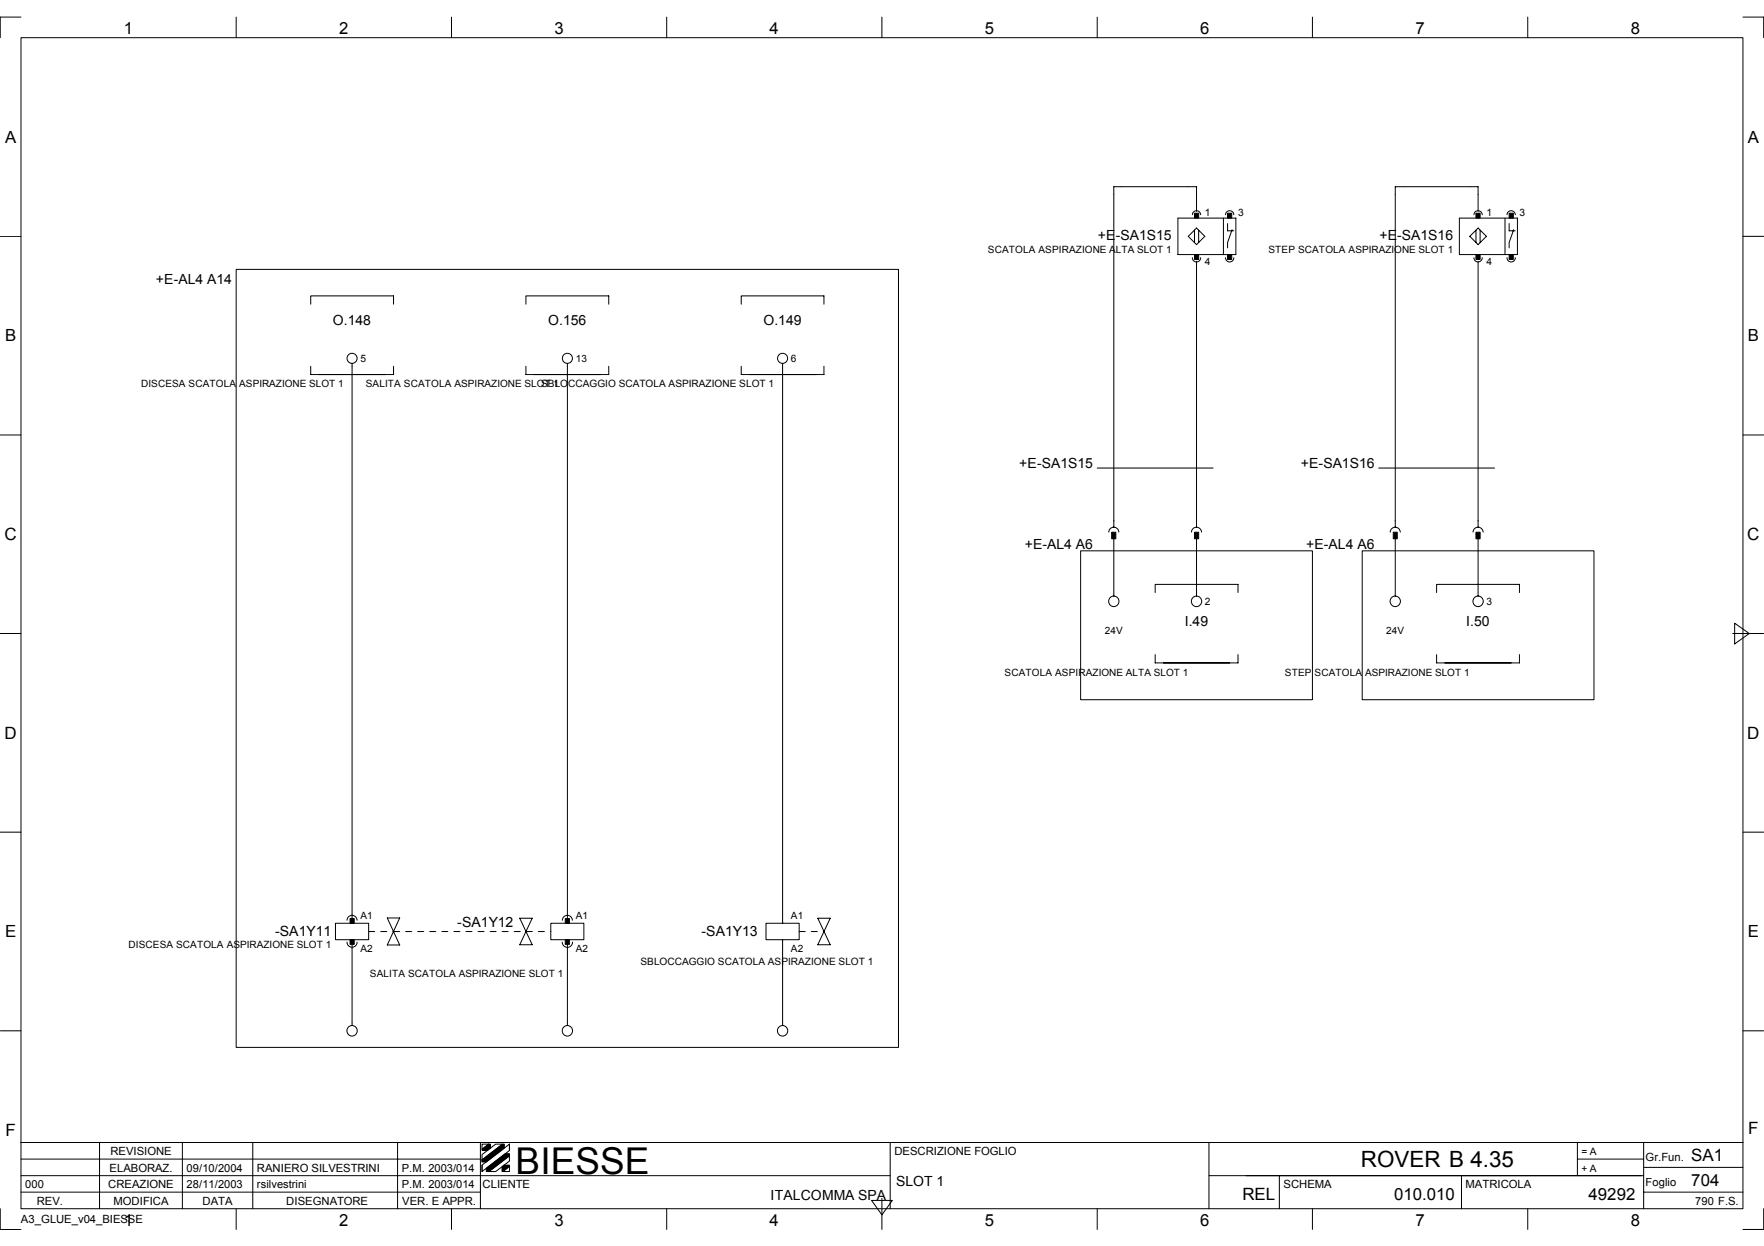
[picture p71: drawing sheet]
<svg xmlns="http://www.w3.org/2000/svg" width="297mm" height="210mm" viewBox="0 0 297 210" stroke-linecap="round" stroke-linejoin="round" font-family="sans-serif">
<defs><g id="words">
<text font-size="6.2" x="86.8" y="197.7">BIESSE</text>
<text font-size="3.8" x="229.2" y="196.7">ROVER B 4.35</text>
<g font-size="2.9">
<text x=".8" y="91">C</text>
<text x="294.2" y="91">C</text>
<text x=".8" y="124.4">D</text>
<text x="294.2" y="124.4">D</text>
<text x=".9" y="191.3">F</text>
<text x="294.4" y="191">F</text>
<text x="284.8" y="195.6">SA1</text>
<text x="209.2" y="202.2">REL</text>
</g>
<g font-size="2.8">
<text x="20.9" y="5.7">1</text>
<text x="57.1" y="5.7">2</text>
<text x="93.4" y="5.7">3</text>
<text x="129.6" y="5.7">4</text>
<text x="165.8" y="5.7">5</text>
<text x="202.1" y="5.7">6</text>
<text x="238.3" y="5.7">7</text>
<text x="274.6" y="5.7">8</text>
<text x=".8" y="24.1">A</text>
<text x="294.3" y="24.1">A</text>
<text x=".8" y="57.5">B</text>
<text x="294.3" y="57.5">B</text>
<text x=".8" y="157.9">E</text>
<text x="294.3" y="157.9">E</text>
<text x="234.7" y="202.2">010.010</text>
<text x="267.5" y="202.2">49292</text>
<text x="284.8" y="199.8">704</text>
<text x="20.9" y="206.5">1</text>
<text x="57.1" y="206.5">2</text>
<text x="93.4" y="206.5">3</text>
<text x="129.6" y="206.5">4</text>
<text x="165.8" y="206.5">5</text>
<text x="202.1" y="206.5">6</text>
<text x="238.3" y="206.5">7</text>
<text x="274.6" y="206.5">8</text>
</g>
<g font-size="2.4">
<text x="184.9" y="40.5">+E-SA1S15</text>
<text x="232.3" y="40.5">+E-SA1S16</text>
<text x="26.3" y="47.8">+E-AL4 A14</text>
<text x="56.1" y="54.8">O.148</text>
<text x="92.3" y="54.8">O.156</text>
<text x="128.6" y="54.8">O.149</text>
<text x="171.6" y="78.8">+E-SA1S15</text>
<text x="219.1" y="78.8">+E-SA1S16</text>
<text x="172.6" y="92.4">+E-AL4 A6</text>
<text x="220" y="92.4">+E-AL4 A6</text>
<text x="199.5" y="105.5">I.49</text>
<text x="246.9" y="105.5">I.50</text>
<text x="46.3" y="157.6">-SA1Y11</text>
<text x="77" y="156.2">-SA1Y12</text>
<text x="118.1" y="157.6">-SA1Y13</text>
<text x="129.8" y="202.2">ITALCOMMA SPA</text>
<text x="150.9" y="199.7">SLOT 1</text>
</g>
<g font-size="1.9">
<text x="18.4" y="197.4">ELABORAZ.</text>
<text x="18.6" y="194.6">REVISIONE</text>
<text x="31.4" y="197.4">09/10/2004</text>
<text x="43.3" y="197.4">RANIERO SILVESTRINI</text>
<text x="67.6" y="197.4">P.M. 2003/014</text>
<text x="150.6" y="194.6">DESCRIZIONE FOGLIO</text>
<text x="277.1" y="195.6">Gr.Fun.</text>
<text x="4.2" y="200.1">000</text>
<text x="6.2" y="202.9">REV.</text>
<text x="18.2" y="200.1">CREAZIONE</text>
<text x="19.1" y="202.9">MODIFICA</text>
<text x="31.4" y="200.1">28/11/2003</text>
<text x="34.1" y="202.9">DATA</text>
<text x="43.3" y="200.1">rsilvestrini</text>
<text x="48.2" y="202.9">DISEGNATORE</text>
<text x="67.6" y="200.1">P.M. 2003/014</text>
<text x="67.7" y="202.9">VER. E APPR.</text>
<text x="81.3" y="200.1">CLIENTE</text>
<text x="216.1" y="200.1">SCHEMA</text>
<text x="246.8" y="200.1">MATRICOLA</text>
<text x="277.1" y="199.8">Foglio</text>
<text x="285.5" y="202.9">790 F.S.</text>
<text x="3.5" y="206.1">A3_GLUE_v04_BIESSE</text>
</g>
<g font-size="1.7">
<text x="202.9" y="36.3">1</text>
<text x="208.5" y="36.3">3</text>
<text x="250.3" y="36.3">1</text>
<text x="255.9" y="36.3">3</text>
<text x="166.4" y="42.6">SCATOLA ASPIRAZIONE ALTA SLOT 1</text>
<text x="202.9" y="44.7">4</text>
<text x="213.6" y="42.6">STEP SCATOLA ASPIRAZIONE SLOT 1</text>
<text x="250.3" y="44.7">4</text>
<text x="23.7" y="65.3">DISCESA SCATOLA ASPIRAZIONE SLOT 1</text>
<text x="60.7" y="61.1">5</text>
<text x="61.6" y="65.3">SALITA SCATOLA ASPIRAZIONE SLOT 1</text>
<text x="91.1" y="65.3">SBLOCCAGGIO SCATOLA ASPIRAZIONE SLOT 1</text>
<text x="96.9" y="61.1">13</text>
<text x="133.2" y="61.1">6</text>
<text x="202.9" y="102">2</text>
<text x="250.3" y="102">3</text>
<text x="186" y="106.9">24V</text>
<text x="233.4" y="106.9">24V</text>
<text x="169.2" y="113.8">SCATOLA ASPIRAZIONE ALTA SLOT 1</text>
<text x="216.4" y="113.8">STEP SCATOLA ASPIRAZIONE SLOT 1</text>
<text x="60.7" y="154.8">A1</text>
<text x="96.9" y="154.8">A1</text>
<text x="133.2" y="154.8">A1</text>
<text x="21.7" y="159.7">DISCESA SCATOLA ASPIRAZIONE SLOT 1</text>
<text x="60.7" y="160.4">A2</text>
<text x="96.9" y="160.4">A2</text>
<text x="133.2" y="160.4">A2</text>
<text x="62.3" y="164.6">SALITA SCATOLA ASPIRAZIONE SLOT 1</text>
<text x="107.9" y="162.5">SBLOCCAGGIO SCATOLA ASPIRAZIONE SLOT 1</text>
<text x="266.3" y="194.6">= A</text>
<text x="266.3" y="197.4">+ A</text>
</g>
</g></defs>
<g fill="none" stroke="#000" stroke-width=".17">
<path d="M3.5 6.3h290v197.3h-290zM3.5 2.9h-3.5v3.4M39.8 2.9v3.4M76 2.9v3.4M112.3 2.9v3.4M148.5 2.9v3.4M184.8 2.9v3.4M221 2.9v3.4M257.3 2.9v3.4M293.5 2.9h3.5v3.4M0 39.8h3.5M198.3 36.7h9.8v6.2h-9.8z"/>
<path d="M200.8 36.2a.7 .7 0 0 1 .7-.7 .7 .7 0 0 1 .7 .7M201.1 38.8v2.1M201.5 35.6v-4.1h-13.9v57.3M201.5 38.4l1.4 1.4-1.4 1.4-1.4-1.4zM201.8 38.8v2.1M206 36.7v6.2M206.4 36.2a.7 .7 0 0 1 .7-.7 .7 .7 0 0 1 .7 .7M206.7 37.7v1.2h1M207.5 38.7l-.8 2.2v.9M245.7 36.7h9.8v6.2h-9.8zM247.5 39.8l1.4-1.4 1.4 1.4-1.4 1.4zM248.2 36.2a.7 .7 0 0 1 .7-.7 .7 .7 0 0 1 .7 .7"/>
<path d="M248.5 38.8v2.1M248.9 35.6v-4.1h-14v57.3M249.2 38.8v2.1M253.4 36.7v6.2M253.8 36.2a.7 .7 0 0 1 .7-.7 .7 .7 0 0 1 .7 .7M254.1 37.7v1.2h1M254.9 38.7l-.8 2.2v.9M293.5 39.8h3.5M39.8 45.4h111.5v131h-111.5zM52.3 51.2v-1.4h14v1.4M88.6 51.2v-1.4h13.9v1.4M124.8 51.2v-1.4h13.9v1.4"/>
<path d="M200.8 43.4a.7 .7 0 0 0 .7 .7 .7 .7 0 0 0 .7-.7M201.5 44v44.8M206.4 43.4a.7 .7 0 0 0 .7 .7 .7 .7 0 0 0 .7-.7M248.2 43.4a.7 .7 0 0 0 .7 .7 .7 .7 0 0 0 .7-.7M248.9 44v44.8M253.8 43.4a.7 .7 0 0 0 .7 .7 .7 .7 0 0 0 .7-.7M0 73.3h3.5M52.3 61.7v1.4h14v-1.4M59.3 61.2v94.3M88.6 61.7v1.4h13.9v-1.4M95.5 61.2v94.3M124.8 61.7v1.4h13.9v-1.4"/>
<path d="M131.8 61.2v94.3M184.8 78.8h19.5M232.2 78.8h19.5M293.5 73.3h3.5M182 92.8h39v25.1h-39zM186.7 89.6a.85 .85 0 0 1 .9-.8 .85 .85 0 0 1 .8 .8M187.6 90.7v9.7M194.5 99.8v-1.4h14v1.4M200.6 89.6a.85 .85 0 0 1 .9-.8 .85 .85 0 0 1 .8 .8M201.5 90.7v9.7M229.4 92.8h39v25.1h-39zM234.1 89.6a.85 .85 0 0 1 .8-.8 .85 .85 0 0 1 .9 .8"/>
<path d="M234.9 90.7v9.7M241.9 99.8v-1.4h14v1.4M248 89.6a.85 .85 0 0 1 .9-.8 .85 .85 0 0 1 .8 .8M248.9 90.7v9.7M0 106.7h3.5M194.5 110.3v1.4h14v-1.4M241.9 110.3v1.4h14v-1.4M291.8 106.7h5.2M292.1 105l2.5 1.7-2.5 1.8zM0 140.2h3.5M56.5 155.5h5.6v2.8h-5.6zM58.4 155a.85 .85 0 0 1 .9-.8 .85 .85 0 0 1 .8 .8"/>
<path d="M58.4 158.7a.85 .85 0 0 0 .9 .9 .85 .85 0 0 0 .8-.9M59.3 158.3v14.5M65.2 154.6l2.1 4.6h-2.1l2.1-4.6zM87.5 154.7h2.1l-2.1 4.5h2.1zM92.7 155.5h5.6v2.8h-5.6zM94.7 158.7a.87 .87 0 0 0 .8 .9 .87 .87 0 0 0 .9-.9M94.7 155a.85 .85 0 0 1 .8-.8 .85 .85 0 0 1 .9 .8M95.5 158.3v14.5M129 155.5h5.6v2.8h-5.6zM131.8 158.3v14.5M137.7 154.7h2.1l-2.1 4.5h2.1zM293.5 140.2h3.5"/>
<path d="M0 173.7h3.5M293.5 173.7h3.5M3.5 192.5h290M3.5 198.1h146.4M3.5 195.3h77.4M16.8 192.5v11.1M30.7 192.5v11.1M42.6 192.5v11.1M66.9 192.5v11.1M80.9 192.5v11.1M81.2 196.3l4.6-3.6v1.1l-4.6 3.6zM81.2 194.5l2.3-1.8h1.1l-3.4 2.7z"/>
<path d="M81.2 192.7h1.1l-1.1 .9zM81.2 195.4v.3M81.2 196.3v1M82.3 197.4l3.5-2.7v.9l-2.3 1.8zM84.7 197.4l1.1-.9v.9zM85.8 192.7v1.1M149.9 192.5v11.1M203.6 198.1h73.2M203.6 192.5v11.1M215.4 198.1v5.5M246.1 198.1v5.5M265.6 195.3h11.2"/>
<path d="M265.6 192.5v5.6M276.8 192.5v11.1M276.8 196.7h16.7M0 203.6v3.5h3.5M3.5 200.8h77.4M39.8 203.6v3.5M76 203.6v3.5M112.3 203.6v3.5M146.8 202.2h3.5l-1.8 2.5zM148.5 201.9v5.2M184.8 203.6v3.5M221 203.6v3.5"/>
<path d="M257.3 203.6v3.5M276.8 200.8h16.7M297 203.6v3.5h-3.5"/>
<circle cx="59.3" cy="60.4" r=".85"/>
<circle cx="95.5" cy="60.4" r=".85"/>
<circle cx="131.8" cy="60.4" r=".85"/>
<circle cx="187.5" cy="101.3" r=".88"/>
<circle cx="201.5" cy="101.3" r=".88"/>
<circle cx="234.9" cy="101.3" r=".88"/>
<circle cx="248.9" cy="101.3" r=".88"/>
<circle cx="59.3" cy="173.6" r=".88"/>
<circle cx="95.5" cy="173.6" r=".88"/>
<circle cx="131.8" cy="173.6" r=".88"/>
</g>
<g fill="#000" stroke="#000" stroke-width=".17">
<path d="M201.1 35.9h.7v.8h-.7z" fill-rule="evenodd"/>
<path d="M206.7 35.9h.7v.8h-.7z" fill-rule="evenodd"/>
<path d="M248.5 35.9h.7v.8h-.7z" fill-rule="evenodd"/>
<path d="M254.1 35.9h.7v.8h-.7z" fill-rule="evenodd"/>
<path d="M201.1 42.9h.7v.8h-.7z" fill-rule="evenodd"/>
<path d="M206.7 42.9h.7v.8h-.7z" fill-rule="evenodd"/>
<path d="M248.5 42.9h.7v.8h-.7z" fill-rule="evenodd"/>
<path d="M254.1 42.9h.7v.8h-.7z" fill-rule="evenodd"/>
<path d="M187.2 89.7h.7v1.1h-.7z" fill-rule="evenodd"/>
<path d="M201.1 89.7h.7v1.1h-.7z" fill-rule="evenodd"/>
<path d="M234.6 89.7h.7v1.1h-.7z" fill-rule="evenodd"/>
<path d="M248.5 89.7h.7v1.1h-.7z" fill-rule="evenodd"/>
<path d="M58.9 154.7h.7v.8h-.7z" fill-rule="evenodd"/>
<path d="M58.9 158.3h.7v.8h-.7z" fill-rule="evenodd"/>
<path d="M95.2 154.7h.7v.8h-.7z" fill-rule="evenodd"/>
<path d="M95.2 158.3h.7v.8h-.7z" fill-rule="evenodd"/>
<path d="M81.2 193.6l1.1-.9h.3v.7l-.5 .4h-.9z" fill-rule="evenodd"/>
<path d="M81.9 196.8l3.2-2.4h.7v.3l-3.5 2.7h-.4z" fill-rule="evenodd"/>
<path d="M81.2 195.4l3.4-2.7h.3v.7l-3 2.3h-.7z" fill-rule="evenodd"/>
<path d="M84.5 196.6l.4-.3h.9v.2l-1.1 .9h-.2z" fill-rule="evenodd"/>
</g>
<path d="M62.1 156.9h4.2M66.3 156.9h26.4M134.6 156.9h4.1" fill="none" stroke="#000" stroke-width=".17" stroke-dasharray="1 1 1 1 1 1 1 1"/>
<use href="#words"/>
</svg>
